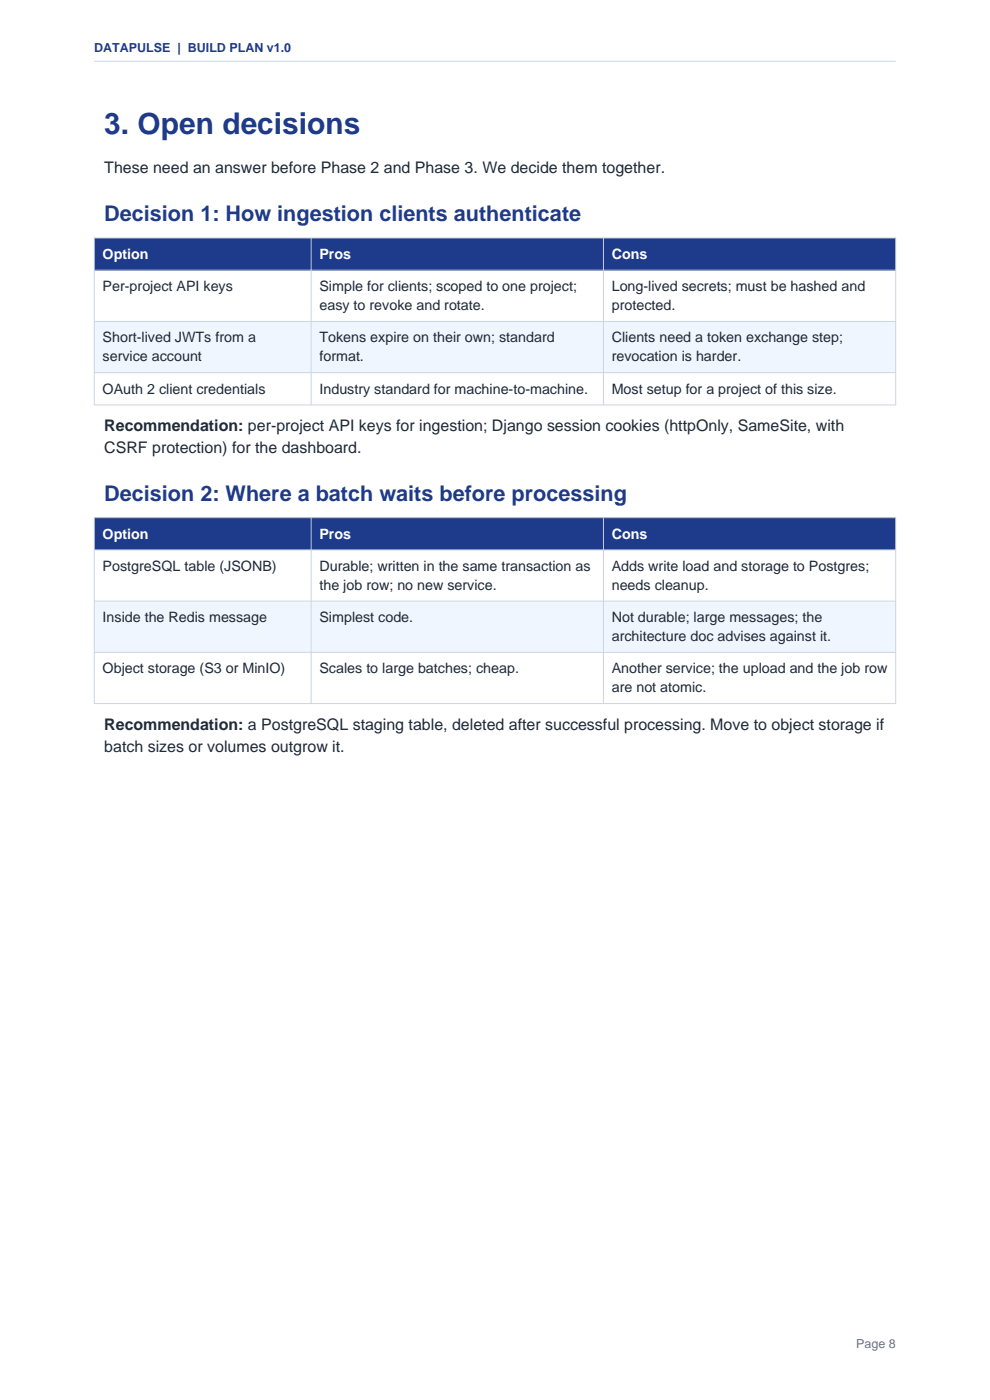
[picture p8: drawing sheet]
<svg xmlns="http://www.w3.org/2000/svg" width="210mm" height="297mm" viewBox="0 0 210 297" stroke-linecap="round" stroke-linejoin="round" font-family="sans-serif">
<defs><g id="words">
<text font-size="6.3" fill="#1e3a8a" x="22.1" y="28.5">3. Open decisions</text>
<g font-size="4.6" fill="#1e3a8a">
<text x="22.1" y="47">Decision 1: How ingestion clients authenticate</text>
<text x="22.1" y="106.3">Decision 2: Where a batch waits before processing</text>
</g>
<g font-size="3.4" fill="#1f2937">
<text x="22.1" y="36.8">These need an answer before Phase 2 and Phase 3. We decide them together.</text>
<text x="22.1" y="91.4">Recommendation: per-project API keys for ingestion; Django session cookies (httpOnly, SameSite, with</text>
<text x="22.1" y="96.1">CSRF protection) for the dashboard.</text>
<text x="22.1" y="154.8">Recommendation: a PostgreSQL staging table, deleted after successful processing. Move to object storage if</text>
<text x="22.1" y="159.5">batch sizes or volumes outgrow it.</text>
</g>
<g font-size="3" fill="#fff">
<text x="21.8" y="54.9">Option</text>
<text x="67.8" y="54.9">Pros</text>
<text x="129.8" y="54.9">Cons</text>
<text x="21.8" y="114.3">Option</text>
<text x="67.8" y="114.3">Pros</text>
<text x="129.8" y="114.3">Cons</text>
</g>
<g font-size="3" fill="#1f2937">
<text x="21.8" y="61.8">Per-project API keys</text>
<text x="67.8" y="61.8">Simple for clients; scoped to one project;</text>
<text x="67.8" y="65.8">easy to revoke and rotate.</text>
<text x="129.8" y="61.8">Long-lived secrets; must be hashed and</text>
<text x="129.8" y="65.8">protected.</text>
<text x="21.8" y="72.6">Short-lived JWTs from a</text>
<text x="21.8" y="76.7">service account</text>
<text x="67.8" y="72.6">Tokens expire on their own; standard</text>
<text x="67.8" y="76.7">format.</text>
<text x="129.8" y="72.6">Clients need a token exchange step;</text>
<text x="129.8" y="76.7">revocation is harder.</text>
<text x="21.8" y="83.5">OAuth 2 client credentials</text>
<text x="67.8" y="83.5">Industry standard for machine-to-machine.</text>
<text x="129.8" y="83.5">Most setup for a project of this size.</text>
<text x="21.8" y="121.1">PostgreSQL table (JSONB)</text>
<text x="67.8" y="121.1">Durable; written in the same transaction as</text>
<text x="67.8" y="125.1">the job row; no new service.</text>
<text x="129.8" y="121.1">Adds write load and storage to Postgres;</text>
<text x="129.8" y="125.1">needs cleanup.</text>
<text x="21.8" y="132">Inside the Redis message</text>
<text x="67.8" y="132">Simplest code.</text>
<text x="129.8" y="132">Not durable; large messages; the</text>
<text x="129.8" y="136">architecture doc advises against it.</text>
<text x="21.8" y="142.8">Object storage (S3 or MinIO)</text>
<text x="67.8" y="142.8">Scales to large batches; cheap.</text>
<text x="129.8" y="142.8">Another service; the upload and the job row</text>
<text x="129.8" y="146.9">are not atomic.</text>
</g>
<text font-size="2.6" fill="#1e3a8a" x="20" y="11">DATAPULSE | BUILD PLAN v1.0</text>
<text font-size="2.6" fill="#6b7280" x="181.6" y="286">Page 8</text>
</g></defs>
<path d="M20 13h170" fill="none" stroke="#cbd5e1" stroke-width=".21"/>
<path d="M20 50.5h170v6.8h-170z" fill-rule="evenodd" fill="#1e3a8a"/>
<path d="M20 68.2h170v10.9h-170z" fill-rule="evenodd" fill="#eff6ff"/>
<path d="M20 50.5h170v35.4h-170zM20 57.3h170M66 50.5v35.4M128 50.5v35.4M20 68.2h170M20 79.1h170" fill="none" stroke="#cbd5e1" stroke-width=".21"/>
<path d="M20 109.8h170v6.9h-170z" fill-rule="evenodd" fill="#1e3a8a"/>
<path d="M20 127.5h170v10.9h-170z" fill-rule="evenodd" fill="#eff6ff"/>
<path d="M20 109.8h170v39.5h-170zM20 116.7h170M66 109.8v39.5M128 109.8v39.5M20 127.5h170M20 138.4h170" fill="none" stroke="#cbd5e1" stroke-width=".21"/>
<use href="#words"/>
</svg>
